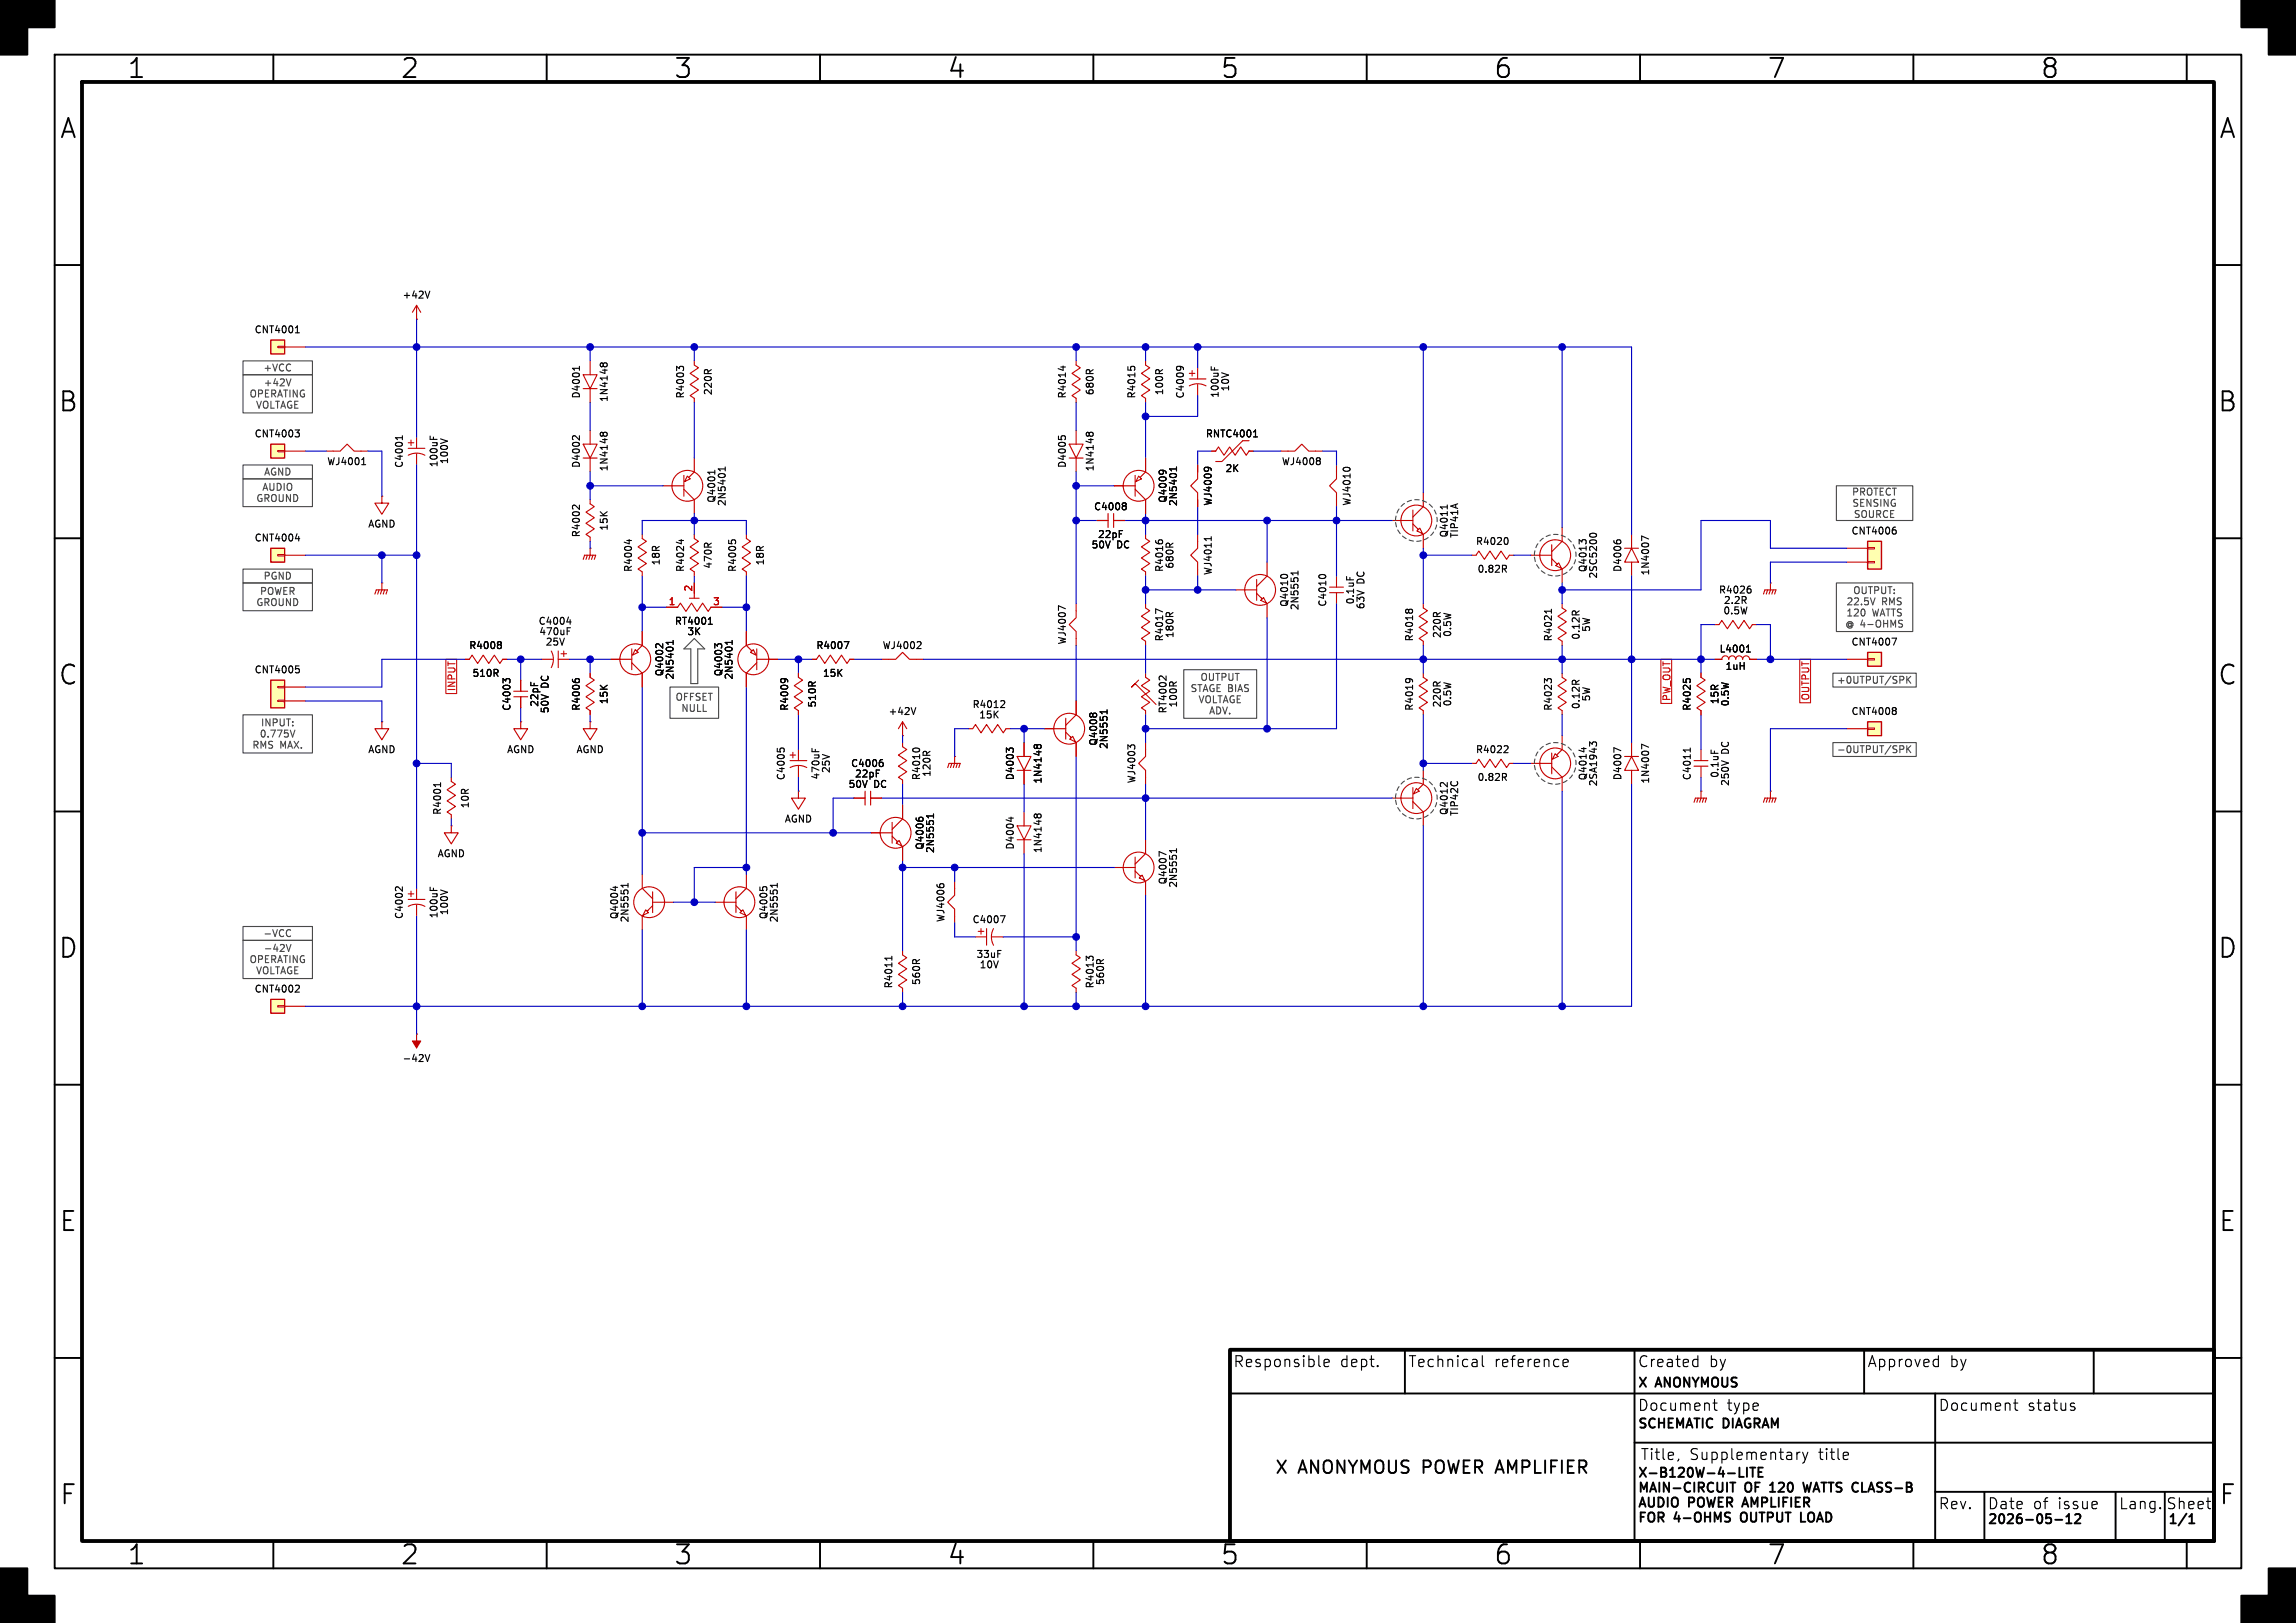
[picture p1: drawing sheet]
<svg xmlns="http://www.w3.org/2000/svg" width="420mm" height="297mm" viewBox="0 0 420 297" stroke-linecap="round" stroke-linejoin="round" font-family="sans-serif">
<defs><g id="words">
<g font-size="4.9">
<text x="23.2" y="14.8">1</text>
<text x="73.2" y="14.8">2</text>
<text x="123.2" y="14.8">3</text>
<text x="173.2" y="14.8">4</text>
<text x="223.2" y="14.8">5</text>
<text x="273.2" y="14.8">6</text>
<text x="323.2" y="14.8">7</text>
<text x="373.2" y="14.8">8</text>
<text x="10.8" y="25.8">A</text>
<text x="405.8" y="25.8">A</text>
<text x="10.6" y="75.8">B</text>
<text x="405.6" y="75.8">B</text>
<text x="10.6" y="125.8">C</text>
<text x="405.6" y="125.8">C</text>
<text x="10.6" y="175.8">D</text>
<text x="405.6" y="175.8">D</text>
<text x="10.7" y="225.8">E</text>
<text x="405.7" y="225.8">E</text>
<text x="10.8" y="275.8">F</text>
<text x="405.8" y="275.8">F</text>
<text x="23.2" y="286.8">1</text>
<text x="73.2" y="286.8">2</text>
<text x="123.2" y="286.8">3</text>
<text x="173.2" y="286.8">4</text>
<text x="223.2" y="286.8">5</text>
<text x="273.2" y="286.8">6</text>
<text x="323.2" y="286.8">7</text>
<text x="373.2" y="286.8">8</text>
</g>
<g font-size="3.2">
<text x="233.1" y="270.2">X</text>
<text x="237.6" y="270.2">ANONYMOUS POWER AMPLIFIER</text>
</g>
<g font-size="2.8">
<text x="225.5" y="250.6">Responsible</text>
<text x="245.1" y="250.6">dept.</text>
<text x="257.5" y="250.6">Technical</text>
<text x="273.3" y="250.6">reference</text>
<text x="299.5" y="250.6">Created</text>
<text x="312.7" y="250.6">by</text>
<text x="341.5" y="250.6">Approved</text>
<text x="356.7" y="250.6">by</text>
<text x="299.5" y="258.6">Document</text>
<text x="315.9" y="258.6">type</text>
<text x="354.5" y="258.6">Document</text>
<text x="370.9" y="258.6">status</text>
<text x="300" y="267.6">Title,</text>
<text x="309.1" y="267.6">Supplementary</text>
<text x="332.8" y="267.6">title</text>
<text x="354.5" y="276.6">Rev.</text>
<text x="363.5" y="276.6">Date</text>
<text x="371.9" y="276.6">of</text>
<text x="376.6" y="276.6">issue</text>
<text x="387.5" y="276.6">Lang.</text>
<text x="396.1" y="276.6">Sheet</text>
</g>
<g font-size="2.4">
<text x="299.5" y="254">X</text>
<text x="303.1" y="254">ANONYMOUS</text>
<text x="299.5" y="262.3">SCHEMATIC</text>
<text x="315.3" y="262.3">DIAGRAM</text>
<text x="343.9" y="271.3">OF</text>
<text x="349.2" y="271.3">120</text>
<text x="363.5" y="279.8">2026-05-12</text>
<text x="396.5" y="279.8">1/1</text>
</g>
<g font-size="1.8">
<text x="73.5" y="54.9">+42V</text>
<text x="46.4" y="61.3">CNT4001</text>
<text x="225.1" y="71.8" transform="rotate(-90 225.1 71.8)">10V</text>
<text x="106.3" y="73.1" transform="rotate(-90 106.3 73.1)">D4001</text>
<text x="111.4" y="73.7" transform="rotate(-90 111.4 73.7)">1N4148</text>
<text x="125.4" y="73.1" transform="rotate(-90 125.4 73.1)">R4003</text>
<text x="130.5" y="72.5" transform="rotate(-90 130.5 72.5)">220R</text>
<text x="195.2" y="73.1" transform="rotate(-90 195.2 73.1)">R4014</text>
<text x="200.3" y="72.5" transform="rotate(-90 200.3 72.5)">680R</text>
<text x="207.9" y="73.1" transform="rotate(-90 207.9 73.1)">R4015</text>
<text x="213" y="72.5" transform="rotate(-90 213 72.5)">100R</text>
<text x="216.8" y="73.1" transform="rotate(-90 216.8 73.1)">C4009</text>
<text x="223.2" y="73" transform="rotate(-90 223.2 73)">100uF</text>
<text x="46.4" y="80.3">CNT4003</text>
<text x="220.4" y="80.3">RNTC4001</text>
<text x="59.7" y="85.4">WJ4001</text>
<text x="74" y="85.8" transform="rotate(-90 74 85.8)">C4001</text>
<text x="80.3" y="85.7" transform="rotate(-90 80.3 85.7)">100uF</text>
<text x="82.2" y="85.1" transform="rotate(-90 82.2 85.1)">100V</text>
<text x="106.3" y="85.8" transform="rotate(-90 106.3 85.8)">D4002</text>
<text x="111.4" y="86.4" transform="rotate(-90 111.4 86.4)">1N4148</text>
<text x="195.2" y="85.8" transform="rotate(-90 195.2 85.8)">D4005</text>
<text x="200.3" y="86.4" transform="rotate(-90 200.3 86.4)">1N4148</text>
<text x="224" y="86.7">2K</text>
<text x="234.3" y="85.4">WJ4008</text>
<text x="131.1" y="92.2" transform="rotate(-90 131.1 92.2)">Q4001</text>
<text x="133" y="92.8" transform="rotate(-90 133 92.8)">2N5401</text>
<text x="200" y="93.6">C4008</text>
<text x="213.7" y="92.2" transform="rotate(-90 213.7 92.2)">Q4009</text>
<text x="215.6" y="92.8" transform="rotate(-90 215.6 92.8)">2N5401</text>
<text x="221.9" y="92.7" transform="rotate(-90 221.9 92.7)">WJ4009</text>
<text x="247.3" y="92.7" transform="rotate(-90 247.3 92.7)">WJ4010</text>
<text x="46.4" y="99.4">CNT4004</text>
<text x="67.2" y="96.8">AGND</text>
<text x="106.3" y="98.5" transform="rotate(-90 106.3 98.5)">R4002</text>
<text x="111.4" y="97.3" transform="rotate(-90 111.4 97.3)">15K</text>
<text x="199.5" y="100.6">50V</text>
<text x="200.7" y="98.7">22pF</text>
<text x="204.3" y="100.6">DC</text>
<text x="265.1" y="98.5" transform="rotate(-90 265.1 98.5)">Q4011</text>
<text x="267" y="98.6" transform="rotate(-90 267 98.6)">TIP41A</text>
<text x="269.8" y="100">R4020</text>
<text x="338.5" y="98.1">CNT4006</text>
<text x="115.9" y="104.8" transform="rotate(-90 115.9 104.8)">R4004</text>
<text x="121" y="103.6" transform="rotate(-90 121 103.6)">18R</text>
<text x="125.4" y="104.8" transform="rotate(-90 125.4 104.8)">R4024</text>
<text x="130.5" y="104.2" transform="rotate(-90 130.5 104.2)">470R</text>
<text x="134.9" y="104.8" transform="rotate(-90 134.9 104.8)">R4005</text>
<text x="140" y="103.6" transform="rotate(-90 140 103.6)">18R</text>
<text x="213" y="104.8" transform="rotate(-90 213 104.8)">R4016</text>
<text x="214.9" y="104.2" transform="rotate(-90 214.9 104.2)">680R</text>
<text x="221.9" y="105.4" transform="rotate(-90 221.9 105.4)">WJ4011</text>
<text x="249.9" y="106.8" transform="rotate(-90 249.9 106.8)">DC</text>
<text x="270.1" y="105.1">0.82R</text>
<text x="290.5" y="104.9" transform="rotate(-90 290.5 104.9)">Q4013</text>
<text x="292.4" y="106" transform="rotate(-90 292.4 106)">2SC5200</text>
<text x="296.8" y="104.8" transform="rotate(-90 296.8 104.8)">D4006</text>
<text x="301.9" y="105.5" transform="rotate(-90 301.9 105.5)">1N4007</text>
<text x="235.9" y="111.2" transform="rotate(-90 235.9 111.2)">Q4010</text>
<text x="237.8" y="111.8" transform="rotate(-90 237.8 111.8)">2N5551</text>
<text x="242.9" y="111.2" transform="rotate(-90 242.9 111.2)">C4010</text>
<text x="248" y="110.8" transform="rotate(-90 248 110.8)">0.1uF</text>
<text x="249.9" y="111.6" transform="rotate(-90 249.9 111.6)">63V</text>
<text x="314.3" y="108.9">R4026</text>
<text x="315.1" y="112.7">0.5W</text>
<text x="315.2" y="110.8">2.2R</text>
<text x="85.7" y="119">R4008</text>
<text x="98.4" y="114.6">C4004</text>
<text x="98.5" y="116.5">470uF</text>
<text x="99.7" y="118.4">25V</text>
<text x="123.3" y="114.6">RT4001</text>
<text x="125.6" y="116.5">3K</text>
<text x="149.2" y="119">R4007</text>
<text x="161.3" y="119">WJ4002</text>
<text x="195.2" y="118.1" transform="rotate(-90 195.2 118.1)">WJ4007</text>
<text x="213" y="117.5" transform="rotate(-90 213 117.5)">R4017</text>
<text x="214.9" y="116.9" transform="rotate(-90 214.9 116.9)">180R</text>
<text x="258.7" y="117.5" transform="rotate(-90 258.7 117.5)">R4018</text>
<text x="263.8" y="116.9" transform="rotate(-90 263.8 116.9)">220R</text>
<text x="265.7" y="116.7" transform="rotate(-90 265.7 116.7)">0.5W</text>
<text x="284.1" y="117.5" transform="rotate(-90 284.1 117.5)">R4021</text>
<text x="289.2" y="117.2" transform="rotate(-90 289.2 117.2)">0.12R</text>
<text x="291.1" y="115.8" transform="rotate(-90 291.1 115.8)">5W</text>
<text x="314.4" y="119.7">L4001</text>
<text x="338.5" y="118.4">CNT4007</text>
<text x="46.4" y="123.5">CNT4005</text>
<text x="86.3" y="124.1">510R</text>
<text x="100.6" y="125.9" transform="rotate(-90 100.6 125.9)">DC</text>
<text x="121.6" y="123.9" transform="rotate(-90 121.6 123.9)">Q4002</text>
<text x="123.5" y="124.5" transform="rotate(-90 123.5 124.5)">2N5401</text>
<text x="132.4" y="123.9" transform="rotate(-90 132.4 123.9)">Q4003</text>
<text x="134.3" y="124.5" transform="rotate(-90 134.3 124.5)">2N5401</text>
<text x="150.4" y="124.1">15K</text>
<text x="315.5" y="122.9">1uH</text>
<text x="93.6" y="130.2" transform="rotate(-90 93.6 130.2)">C4003</text>
<text x="98.7" y="129.5" transform="rotate(-90 98.7 129.5)">22pF</text>
<text x="100.6" y="130.7" transform="rotate(-90 100.6 130.7)">50V</text>
<text x="106.3" y="130.2" transform="rotate(-90 106.3 130.2)">R4006</text>
<text x="111.4" y="129" transform="rotate(-90 111.4 129)">15K</text>
<text x="144.4" y="130.2" transform="rotate(-90 144.4 130.2)">R4009</text>
<text x="149.5" y="129.6" transform="rotate(-90 149.5 129.6)">510R</text>
<text x="162.4" y="131.1">+42V</text>
<text x="177.7" y="129.8">R4012</text>
<text x="179" y="131.7">15K</text>
<text x="213.7" y="130.7" transform="rotate(-90 213.7 130.7)">RT4002</text>
<text x="215.6" y="129.6" transform="rotate(-90 215.6 129.6)">100R</text>
<text x="258.7" y="130.2" transform="rotate(-90 258.7 130.2)">R4019</text>
<text x="263.8" y="129.6" transform="rotate(-90 263.8 129.6)">220R</text>
<text x="265.7" y="129.4" transform="rotate(-90 265.7 129.4)">0.5W</text>
<text x="284.1" y="130.2" transform="rotate(-90 284.1 130.2)">R4023</text>
<text x="289.2" y="129.9" transform="rotate(-90 289.2 129.9)">0.12R</text>
<text x="291.1" y="128.5" transform="rotate(-90 291.1 128.5)">5W</text>
<text x="309.5" y="130.2" transform="rotate(-90 309.5 130.2)">R4025</text>
<text x="314.6" y="129" transform="rotate(-90 314.6 129)">15R</text>
<text x="316.5" y="129.4" transform="rotate(-90 316.5 129.4)">0.5W</text>
<text x="338.5" y="131.1">CNT4008</text>
<text x="201" y="136.6" transform="rotate(-90 201 136.6)">Q4008</text>
<text x="202.9" y="137.2" transform="rotate(-90 202.9 137.2)">2N5551</text>
<text x="316.5" y="137.9" transform="rotate(-90 316.5 137.9)">DC</text>
<text x="67.2" y="138.1">AGND</text>
<text x="92.6" y="138.1">AGND</text>
<text x="105.3" y="138.1">AGND</text>
<text x="143.8" y="142.9" transform="rotate(-90 143.8 142.9)">C4005</text>
<text x="150.2" y="142.8" transform="rotate(-90 150.2 142.8)">470uF</text>
<text x="152.1" y="141.6" transform="rotate(-90 152.1 141.6)">25V</text>
<text x="155.5" y="140.6">C4006</text>
<text x="156.2" y="142.5">22pF</text>
<text x="168.6" y="142.9" transform="rotate(-90 168.6 142.9)">R4010</text>
<text x="170.5" y="142.3" transform="rotate(-90 170.5 142.3)">120R</text>
<text x="185.7" y="142.9" transform="rotate(-90 185.7 142.9)">D4003</text>
<text x="190.8" y="143.6" transform="rotate(-90 190.8 143.6)">1N4148</text>
<text x="207.9" y="143.5" transform="rotate(-90 207.9 143.5)">WJ4003</text>
<text x="269.8" y="138.1">R4022</text>
<text x="270.1" y="143.2">0.82R</text>
<text x="290.5" y="143" transform="rotate(-90 290.5 143)">Q4014</text>
<text x="296.8" y="142.9" transform="rotate(-90 296.8 142.9)">D4007</text>
<text x="301.9" y="143.6" transform="rotate(-90 301.9 143.6)">1N4007</text>
<text x="309.5" y="142.9" transform="rotate(-90 309.5 142.9)">C4011</text>
<text x="314.6" y="142.5" transform="rotate(-90 314.6 142.5)">0.1uF</text>
<text x="316.5" y="144" transform="rotate(-90 316.5 144)">250V</text>
<text x="80.9" y="149.3" transform="rotate(-90 80.9 149.3)">R4001</text>
<text x="86" y="148.1" transform="rotate(-90 86 148.1)">10R</text>
<text x="155.1" y="144.4">50V</text>
<text x="159.9" y="144.4">DC</text>
<text x="265.1" y="149.3" transform="rotate(-90 265.1 149.3)">Q4012</text>
<text x="267" y="149.5" transform="rotate(-90 267 149.5)">TIP42C</text>
<text x="292.4" y="144.1" transform="rotate(-90 292.4 144.1)">2SA1943</text>
<text x="143.4" y="150.8">AGND</text>
<text x="169.2" y="155.7" transform="rotate(-90 169.2 155.7)">Q4006</text>
<text x="185.7" y="155.6" transform="rotate(-90 185.7 155.6)">D4004</text>
<text x="79.9" y="157.1">AGND</text>
<text x="171.1" y="156.3" transform="rotate(-90 171.1 156.3)">2N5551</text>
<text x="190.8" y="156.3" transform="rotate(-90 190.8 156.3)">1N4148</text>
<text x="82.2" y="167.6" transform="rotate(-90 82.2 167.6)">100V</text>
<text x="213.7" y="162" transform="rotate(-90 213.7 162)">Q4007</text>
<text x="215.6" y="162.6" transform="rotate(-90 215.6 162.6)">2N5551</text>
<text x="74" y="168.3" transform="rotate(-90 74 168.3)">C4002</text>
<text x="80.3" y="168.2" transform="rotate(-90 80.3 168.2)">100uF</text>
<text x="113.3" y="168.4" transform="rotate(-90 113.3 168.4)">Q4004</text>
<text x="115.2" y="169" transform="rotate(-90 115.2 169)">2N5551</text>
<text x="140.6" y="168.4" transform="rotate(-90 140.6 168.4)">Q4005</text>
<text x="142.5" y="169" transform="rotate(-90 142.5 169)">2N5551</text>
<text x="173" y="168.9" transform="rotate(-90 173 168.9)">WJ4006</text>
<text x="177.7" y="169.2">C4007</text>
<text x="178.5" y="175.6">33uF</text>
<text x="179" y="177.5">10V</text>
<text x="46.4" y="181.9">CNT4002</text>
<text x="163.5" y="181" transform="rotate(-90 163.5 181)">R4011</text>
<text x="168.6" y="180.4" transform="rotate(-90 168.6 180.4)">560R</text>
<text x="200.3" y="181" transform="rotate(-90 200.3 181)">R4013</text>
<text x="202.2" y="180.4" transform="rotate(-90 202.2 180.4)">560R</text>
<text x="73.5" y="194.6">-42V</text>
</g>
<g font-size="1.8" fill="#484848">
<text x="48" y="68.2">+VCC</text>
<text x="48.1" y="71">+42V</text>
<text x="45.5" y="73">OPERATING</text>
<text x="46.7" y="75.1">VOLTAGE</text>
<text x="48.1" y="87.3">AGND</text>
<text x="46.7" y="92.1">GROUND</text>
<text x="47.8" y="90.1">AUDIO</text>
<text x="338.6" y="91">PROTECT</text>
<text x="338.7" y="93">SENSING</text>
<text x="338.9" y="95.1">SOURCE</text>
<text x="48.1" y="106.3">PGND</text>
<text x="46.7" y="111.2">GROUND</text>
<text x="47.4" y="109.1">POWER</text>
<text x="337.6" y="113.1">120</text>
<text x="337.6" y="111">22.5V</text>
<text x="338.8" y="109">OUTPUT:</text>
<text x="342.5" y="113.1">WATTS</text>
<text x="344.3" y="111">RMS</text>
<text x="337.4" y="115.1">@ 4-OHMS</text>
<text x="219.4" y="124.9">OUTPUT</text>
<text x="335.9" y="125.4">+0UTPUT/SPK</text>
<text x="123.4" y="128.5">OFFSET</text>
<text x="124.5" y="130.5">NULL</text>
<text x="217.6" y="126.9">STAGE BIAS</text>
<text x="219.1" y="129">VOLTAGE</text>
<text x="221" y="131">ADV.</text>
<text x="46" y="137.3">RMS</text>
<text x="47.4" y="135.2">0.775V</text>
<text x="47.6" y="133.2">INPUT:</text>
<text x="51.2" y="137.3">MAX.</text>
<text x="335.9" y="138.1">-0UTPUT/SPK</text>
<text x="48" y="171.8">-VCC</text>
<text x="45.5" y="176.5">OPERATING</text>
<text x="46.7" y="178.6">VOLTAGE</text>
<text x="48.1" y="174.5">-42V</text>
</g>
<g font-size="1.8" fill="#c20000">
<text x="122.2" y="110.8">1</text>
<text x="126.7" y="108.4" transform="rotate(-90 126.7 108.4)">2</text>
<text x="130.3" y="110.8">3</text>
</g>
<g font-size="1.8" fill="#f00">
<text x="83.6" y="126.7" transform="rotate(-90 83.6 126.7)">INPUT</text>
<text x="305.8" y="128.5" transform="rotate(-90 305.8 128.5)">PW_OUT</text>
<text x="331.2" y="128.4" transform="rotate(-90 331.2 128.4)">OUTPUT</text>
</g>
</g></defs>
<g fill="none" stroke="#000" stroke-width=".35">
<path d="M10 10h400v277h-400zM50 10v5M100 10v5M150 10v5M200 10v5M250 10v5M300 10v5M350 10v5M400 10v5M10 48.5h5M405 48.5h5M10 98.5h5"/>
<path d="M405 98.5h5M10 148.5h5M405 148.5h5M10 198.5h5M405 198.5h5M10 248.5h5M225 255h180M257 247v8M299 247v35M300.4 259.6l-.3 .1M300.8 259.6h.2M302.2 259.6l-.4 .2"/>
<path d="M302.4 259.6l.3 .1M303.4 259.6v1.7M304.4 259.6v1.7M305.2 259.6v1.7M310.4 259.6v1.7M311.5 259.6v1.7M312.8 259.6l-.5 .2M312.9 259.6l.3 .1M315.3 259.6v1.7M317 259.6v1.7M320.9 259.6v1.7M341 247v8"/>
<path d="M354 255v27M383 247v8M405 248.5h5M299 264h106M299.9 275.7l.5-1.7 .6 1.7M300 268.6l1.1 1.7M300 275.3h.9M300.1 273v-1.7l.6 1.2 .6-1.2v1.7M300.1 277.6h.6M300.9 276.8h-.8v1.7M301.1 268.6l-1.1 1.7M301.6 274v1.4l.3 .3h.5l.2-.3v-1.4"/>
<path d="M301.7 269.6h1.3M301.7 276.9a.56 .56 0 0 1 .6-.1 .56 .56 0 0 1 .3 .5v.6a.57 .57 0 0 1-.5 .6 .57 .57 0 0 1-.6-.6v-.6zM301.8 273l.6-1.7 .6 1.7M302 272.5h.8M303.4 274a.86 .86 0 0 1 .9 .9 .86 .86 0 0 1-.9 .8zM303.4 277.7l.8-.1 .1-.3v-.4l-.3-.1h-.6v1.7M303.5 271.3v1.7M303.8 277.7l.5 .8M303.8 268.6v1.7h.7l.3-.4a.44 .44 0 0 0-.4-.5M303.8 269.4h.6M304.7 268.9v.3l-.3 .2M305.1 274v1.7"/>
<path d="M305.3 271.3v1.7l-1-1.7v1.7M305.5 270.3h.9M305.6 269l-.1 .1M305.9 274.3a.57 .57 0 0 1 .6-.3 .57 .57 0 0 1 .4 .6v.6a.57 .57 0 0 1-.5 .6 .57 .57 0 0 1-.6-.6zM306 268.6v1.7M306.1 272.4h1.3M306.7 276.7l-.4 1.2h1M306.8 261.3v-1.7l.5 1.2 .6-1.2v1.7M307.1 268.7l.2-.1h.4l.3 .1 .1 .4-.1 .2-1 1h1.1M307.1 277.3v1.2M308 277.8h1.3M308.5 261.3l.5-1.7 .6 1.7"/>
<path d="M308.8 268.9l-.1 .7 .2 .5 .2 .2 .3-.1 .2-.3v-1M308.9 274.9l.9-.1 .1-.2-.1-.4-.2-.2h-.7v1.7M309.2 271.5a.68 .68 0 0 0-.9 0 .68 .68 0 0 0-.2 .8 .64 .64 0 0 0 .4 .6 .64 .64 0 0 0 .7-.1M309.9 271.3v1.7M310.1 277a.57 .57 0 0 1 .6-.2 .57 .57 0 0 1 .4 .5v.6a.57 .57 0 0 1-.5 .6 .57 .57 0 0 1-.6-.6zM310.2 268.6l.4 1.7 .4-1.2 .3 1.2 .4-1.7M310.6 274.3a.57 .57 0 0 1 .7-.3 .57 .57 0 0 1 .4 .6v.6a.57 .57 0 0 1-.6 .6 .57 .57 0 0 1-.5-.6zM310.7 272.2l.8-.1 .2-.2-.1-.4-.2-.2h-.7v1.7M311.1 272.2l.6 .8M311.9 277.6h.9M311.9 276.8v1.7M312.3 274l.4 1.7 .3-1.2 .3 1.2 .4-1.7"/>
<path d="M312.3 269.6h1.3M312.8 276.8v1.7M313.4 271.5a.68 .68 0 0 0-.8 0 .68 .68 0 0 0-.3 .8 .64 .64 0 0 0 .4 .6 .64 .64 0 0 0 .7-.1M313.6 278.5v-1.7l.6 1.2 .6-1.2v1.7M314.1 271.3v1.4l.4 .3 .4-.1 .2-.2v-1.4M314.4 274.8h.5M314.8 268.5l-.4 1.2h1M315.2 269.1v1.2M315.2 274h-.8v1.7h.8M315.9 274.9l.8-.1 .2-.2-.1-.4-.2-.2h-.7v1.7M315.9 271.3v1.7M316.1 269.6h1.3"/>
<path d="M316.3 274.9l.6 .8M316.5 271.3h.9M316.5 276.9l-.7-.1-.2 .1v.5l.7 .3 .2 .5-.3 .3-.7-.1M317 271.3v1.7M317.5 261.3l.6-1.7 .6 1.7M318.2 268.6v1.7h.8M318.7 276.9a.56 .56 0 0 1 .6-.1 .56 .56 0 0 1 .3 .5v.6a.57 .57 0 0 1-.6 .6 .57 .57 0 0 1-.6-.6v-.6zM318.7 275.7l.5-1.7 .6 1.7M318.8 275.3h.8M319.3 271.5a.57 .57 0 0 1 .7-.2 .57 .57 0 0 1 .4 .6v.5a.57 .57 0 0 1-.6 .6 .57 .57 0 0 1-.6-.6zM319.6 268.6v1.7M320.3 276.8v1.4l.3 .3 .5-.1 .2-.2v-1.4"/>
<path d="M320.4 275.7v-1.7l.5 1.3 .6-1.3v1.7M320.6 268.6v1.7M321.1 272.1h.6M321.7 268.6v1.7h.8M321.7 269.4h.5M321.8 276.8h1M321.9 271.3h-.8v1.7M322.3 274.9l.8-.1 .2-.2-.1-.4-.2-.2h-.7v1.7M322.3 276.8v1.7M322.4 261.3l.6-1.7 .5 1.7M323.4 277.7l.8-.1 .1-.3-.1-.4-.2-.1h-.6v1.7M323.8 273h.9"/>
<path d="M323.8 271.8l.4-.5v1.7M324 274v1.7h.8M324.1 261.3v-1.7l.6 1.2 .5-1.2v1.7M325.1 276.8v1.4l.3 .3 .5-.1 .1-.2v-1.4M325.4 271.5l.2-.2h.4l.3 .2 .1 .3-.1 .2-1 1h1.1M325.4 274v1.7M326.2 274.8h.6M326.6 276.8h1M327 274h-.8v1.7M327.1 276.8v1.7M327.2 271.5l.4-.2a1.06 1.06 0 0 1 0 1.7l-.4-.1-.1-.2-.1-.8zM327.6 274v1.7"/>
<path d="M328.5 274.8h.5M329.3 274h-.8v1.7h.8M329.4 276.8v1.7h.8M329.8 271.3l.4 1.7 .4-1.2 .3 1.2 .4-1.7M330 274.9l.8-.1 .2-.2-.1-.4-.3-.2h-.6v1.7M330.4 274.9l.6 .8M330.8 277a.57 .57 0 0 1 .7-.2 .57 .57 0 0 1 .4 .5v.6a.57 .57 0 0 1-.6 .6 .57 .57 0 0 1-.6-.6zM331.7 273l.6-1.7 .5 1.7M331.9 272.5h.8M332.3 278.5l.6-1.7 .6 1.7M332.5 278h.8M333.2 271.3h.9"/>
<path d="M333.6 271.3v1.7M334 276.8a.86 .86 0 0 1 1 .8 .86 .86 0 0 1-1 .9zM334.4 271.3h1M334.9 271.3v1.7M336.9 271.4l-.7-.1-.2 .2v.4l.7 .4 .2 .4-.3 .3-.7-.1M339.9 271.5a.68 .68 0 0 0-.9 0 .68 .68 0 0 0-.2 .8 .64 .64 0 0 0 .3 .6 .64 .64 0 0 0 .8-.1M340.6 271.3v1.7h.8M341.7 273l.6-1.7 .6 1.7M341.9 272.5h.8M343.7 272.1l.5 .2 .1 .4-.3 .3-.6-.1M345.3 272.1l.5 .2 .1 .4-.3 .3-.6-.1M346.7 272.4h1.3"/>
<path d="M348.8 271.3v1.7h.6l.3-.3a.44 .44 0 0 0-.4-.6M354 273h51M363 273v9M374.3 277.1l-.1 .8M375.9 278.1h1.3M378 278.8h.9M378.5 277.1v1.7M380.6 277.6l-.1 .2-1 1h1.1M387 273v9M396 273v9M397.5 277.1v1.7M400 277l-1.5 2.2"/>
<path d="M400.4 278.8h1M400.9 277.1v1.7M50 282v5M100 282v5M150 282v5M200 282v5M250 282v5M300 282v5M350 282v5M400 282v5"/>
</g>
<path d="M15 15h390v267h-390zM225 247h180v35h-180z" fill="none" stroke="#000" stroke-width=".7"/>
<path d="M0 0h10v5h-5v5h-5zM410 0h10v10h-5v-5h-5zM0 287h5v5h5v5h-10zM415 287h5v10h-10v-5h5z" fill="#000" stroke="#000" stroke-width=".35"/>
<g fill="none" stroke="#000" stroke-width=".2">
<path d="M161.1 139.5h.2l.3 .2-.1 .5-.4 .1M161.2 139h.2M166.9 137.2a.79 .79 0 0 1 1.3 0M167.5 129.5l-.4 1.3M169.1 137.5l.3 .1M170.1 137.5l-.6 .4M185.4 137.5v-.4l-.3-.2h-.4l-.1 .4-.5-.4v.8M189.7 136.7v.2M189.7 136.5l-.2-.2h-.2l-.1 .2v.4M189.7 136.5l.3-.2h.3l.1 .2v.4M189.7 136.5v.2M189.7 136.7l.1 .2"/>
<path d="M167.6 149.7v.2M168.1 150v-.2l.2-.2h.4l.2 .4M170.8 149v.7M170.8 149.3h-1.3l.3 .4M184.5 149.7h.9M184.9 149.5v.8M189.7 149.2l-.2-.2h-.2l-.1 .2v.4M189.7 149.2v.2M189.7 149.2l.3-.2h.3l.1 .2v.4M189.7 149.4v.2M189.7 149.4l.1 .2M264.7 143.2v.8l-.9-.8-.3 .1v.5"/>
<path d="M171.4 161.8v.3M171.9 162l.2-.3h.3l.3 .3M242.2 249.4l.9-.2v-.4h-.6l-.3 .2 .1 1 .2 .1 .6-.1M252 249.9l.1 .1-.1 .1M271.1 248.1v1.7l.3 .3M285.9 249.8l.3 .3 .6-.1M285.9 249l.3-.2h.4l.3 .2v.2l-1 .2M310 248.8h.6M310.6 250l-.6 .1M310.6 248.1v2M313.3 256.8h.8M313.6 256.1v1.7l.1 .2 .4 .1"/>
<path d="M354 248.8h.6M354.6 250l-.6 .1M354.6 248.1v2M368.3 256.8h.8M368.6 256.1v1.7l.1 .2 .4 .1M379 256.8h.5M379 257.4l.5 .1 .1 .3-.3 .3h-.4M307.1 267l-.2 .4M329.3 265.8h-.4l-.2 .3M329.7 265.8l.5 1.3M330.2 267.1l-.2 .5-.3 .2M330.7 265.8l-.5 1.3"/>
<path d="M337.8 265.8h.2l.1 .4-.9 .2M338 267l-.2 .1M395.1 275.9l.1 .1-.1 .1M403.6 274.8h.8M404.2 276.1h.2"/>
</g>
<g fill="none" stroke="#c20000" stroke-width=".2">
<path d="M69.8 132.1v1.3h1.3l-1.3 2-1.2-2h1.2M69.8 132.1h.1M165.1 135.9v.8l.8 .5-1.6 1 1.6 1-1.6 1 1.6 1-1.6 1 .8 .5v.8M165.1 134.6h.1M165.1 132.1v2.5M165.1 132.1l-.8 1.3M165.1 132.1l.8 1.3M174.1 139.7l-.2 .8M174.6 138.4v1.3l-.2 .8M174.6 138.4h.1M175.1 139.7l-.2 .8M186.1 138.4h2.5l-1.3 2.6z"/>
<path d="M187.3 135.9v2.5M156.2 146.1h2M158.2 144.8v2.5M159.3 146.1h2M159.3 144.8v2.5M159.4 152.4h3.8M163.2 153l1 1.1-.1-.2M163.2 150.5v3.8M164 154.3l.5-.5 .5 1zM165 154.8l.1 .1v2.6M165.1 147.3v2.6l-1.9 1.9M173.4 140.5l.2-.8h2l-.2 .8"/>
<path d="M186.1 151.1h2.5l-1.3 2.6zM186.1 141h2.5M186.1 153.7h2.5M187.3 141v2.5M187.3 148.6v2.5M187.3 153.7v2.5M254.6 146.1h3.8M258.4 144.1v3.9M258.4 146.7l1.9 1.9v2.5M259.1 144.3l.5 .5-1 .5zM260.3 141v2.5l-1 1M174.6 161.3v2.5l-1.2 1.3 1.2 1.3v2.5"/>
<circle cx="163.8" cy="152.4" r="2.82"/>
<circle cx="259.1" cy="146" r="2.82"/>
</g>
<path d="M49.5 100.3h2.6v2.6h-2.6z" fill="#ffffb0"/>
<path d="M49.5 100.3h2.6v2.6h-2.6z" fill="none" stroke="#c20000" stroke-width=".25"/>
<path d="M50.8 101.5h1.3v.2h-1.3z" fill="none" stroke="#c20000" stroke-width=".18"/>
<path d="M52.1 101.6h3.8M269.2 139.7h.8l.5-.8 1 1.6 1-1.6 1.1 1.6 1-1.6 1 1.6 .5-.8h.8" fill="none" stroke="#c20000" stroke-width=".2"/>
<path d="M54 98.6h.8M54.6 98.2v.8M275.3 136.5h.4l.2 .3-.8 .9h.8M275.1 142.2l.5 .6M275.3 141.5l.3 .3-.1 .3-.2 .1" fill="none" stroke="#000" stroke-width=".2"/>
<path d="M49.5 124.5h2.6v5h-2.6z" fill="#ffffb0"/>
<path d="M49.5 124.5h2.6v5h-2.6z" fill="none" stroke="#c20000" stroke-width=".25"/>
<path d="M50.8 125.6h1.3v.3h-1.3zM50.8 128.1h1.3v.3h-1.3z" fill="none" stroke="#c20000" stroke-width=".18"/>
<path d="M52.1 125.7h3.8M52.1 128.3h3.8" fill="none" stroke="#c20000" stroke-width=".2"/>
<path d="M54.1 121.9h.6M54.5 122.3l.3 .3v.3l-.3 .2" fill="none" stroke="#000" stroke-width=".2"/>
<path d="M49.5 62.2h2.6v2.6h-2.6z" fill="#ffffb0"/>
<path d="M49.5 62.2h2.6v2.6h-2.6z" fill="none" stroke="#c20000" stroke-width=".25"/>
<path d="M50.8 63.4h1.3v.2h-1.3z" fill="none" stroke="#c20000" stroke-width=".18"/>
<path d="M52.1 63.5h3.8" fill="none" stroke="#c20000" stroke-width=".2"/>
<path d="M54.2 59.9l.2-.3v1.3M54 60.9h.8" fill="none" stroke="#000" stroke-width=".2"/>
<path d="M49.5 81.3h2.6v2.5h-2.6z" fill="#ffffb0"/>
<path d="M49.5 81.3h2.6v2.5h-2.6z" fill="none" stroke="#c20000" stroke-width=".25"/>
<path d="M50.8 82.4h1.3v.3h-1.3z" fill="none" stroke="#c20000" stroke-width=".18"/>
<path d="M52.1 82.6h3.8M59.7 82.6h2.5l1.3-1.3 1.3 1.3h2.5M69.8 90.8v1.3h1.3l-1.3 2-1.2-2h1.2M69.8 90.8h.1M68.6 108.7l.2-.7h2.1l-.3 .7M69.3 108l-.2 .7M69.8 106.7v1.3l-.2 .7M69.8 106.7h.1M70.4 108l-.3 .7" fill="none" stroke="#c20000" stroke-width=".2"/>
<path d="M54 78.7h.8l-.5 .5M54.5 79.2l.3 .2v.3l-.3 .3M66.2 85h.7M66.4 83.9l.1-.1v1.2" fill="none" stroke="#000" stroke-width=".2"/>
<path d="M49.5 182.9h2.6v2.5h-2.6z" fill="#ffffb0"/>
<path d="M49.5 182.9h2.6v2.5h-2.6z" fill="none" stroke="#c20000" stroke-width=".25"/>
<path d="M50.8 184h1.3v.3h-1.3z" fill="none" stroke="#c20000" stroke-width=".18"/>
<g fill="none" stroke="#c20000" stroke-width=".2">
<path d="M76.2 58.4h.1M76.2 55.9v2.5M76.2 55.9l-.8 1.3M76.2 55.9l.8 1.3M106.7 68.6h2.5l-1.3 2.5zM106.7 71.1h2.5M107.9 66v2.6M107.9 71.1v2.6M107.9 78.7v2.6M127 66v.8l.8 .5-1.6 1 1.6 1-1.6 1.1 1.6 1-1.6 1 .8 .5v.8M196.8 78.7v2.6M217.6 70.6a3.2 3.2 0 0 1 3 0"/>
<path d="M217.6 68.3h1M217.6 69.3h3M218.1 67.8v1M219.1 67.3v2M219.1 70.4v2M74.7 83.3a3.2 3.2 0 0 1 3 0M74.7 81h1M74.7 82h3M75.2 80.5v1M76.2 80v2M76.2 83.1v2M106.7 81.3h2.5l-1.3 2.5z"/>
<path d="M106.7 83.8h2.5M107.9 91.4v.8l.8 .5-1.5 1 1.5 1-1.5 1.1 1.5 1-1.5 1 .7 .5v.8M107.9 83.8v2.6M117.5 97.8v.8l.7 .5-1.5 1 1.5 1-1.5 1 1.5 1-1.5 1 .8 .5v.8M121.3 88.9h3.8M125.1 87v3.8M125.1 89.5l1.9 1.9v2.6M125.7 87.1l.5 .5-1 .5zM127 97.8v.8l.8 .5-1.6 1 1.6 1-1.6 1 1.6 1-1.6 1 .8 .5v.8M127 83.8v2.6l-1 1M136.5 97.8v.8l.8 .5-1.5 1 1.5 1-1.5 1 1.5 1-1.5 1 .7 .5v.8M195.6 81.3h2.5l-1.3 2.5z"/>
<path d="M195.6 83.8h2.5M196.8 83.8v2.6M200.7 95.3h2M202.7 94v2.5M203.7 94v2.5M203.7 95.3h2M203.8 88.9h3.8M207.6 87v3.8M207.6 89.5l1.9 1.9v2.6M208.3 87.1l.5 .5-1 .5zM209.5 97.8v.8l.8 .5-1.5 1 1.5 1-1.5 1 1.5 1-1.5 1 .7 .5v.8M209.5 83.8v2.6l-1 1"/>
<path d="M219.1 85.1v2.5l-1.3 1.3 1.3 1.3v2.5M221.6 82.6h.8l.5-.8 1 1.5 1-1.5 1 1.5 1-1.5 1.1 1.5 .5-.7h.7M227.3 80.6l-3.8 3.9h-1.1M234.3 82.6h2.6l1.2-1.3 1.3 1.3h2.5M244.5 85.1v2.5l-1.3 1.3 1.3 1.3v2.5M283.8 99.7v3.8M285.7 96.5v2.6l-1.9 1.9M100.8 119.1a3.2 3.2 0 0 1 0 3.1M102.1 119.1v3.1M102.6 119.6h1M103.1 119.1v1M106.7 102.4l.2-.8h2.1l-.3 .8"/>
<path d="M107.4 101.6l-.2 .8M107.9 100.3v1.3l-.2 .8M107.9 100.3h.1M108.5 101.6l-.3 .8M115.6 118.7v3.9M116.2 118.9l.5 .5-1 .5zM117.5 115.6v2.5l-1 1M121.9 111.1h2.1l.5-.7 1 1.5 1-1.5 1 1.5 1-1.5 1 1.5 .5-.8h2.1M126.1 109.5h1.8M127 106.7v2.8M136.5 115.6v2.5l1 1M137.3 119.4l.5-.5 .5 1z"/>
<path d="M138.4 118.7v3.9M196.8 110.5v2.5l-1.2 1.3 1.2 1.3v2.5M209.5 110.5v.8l.8 .5-1.5 1 1.5 1-1.5 1 1.5 1-1.5 1 .7 .5v.8M226.1 108h3.8M229.9 108.6l1 1-.1-.1M229.9 106v3.9M230.6 109.9l.5-.6 .5 1.1zM231.6 110.4l.2 .1v2.5M231.8 102.9v2.5l-1.9 1.9M243.2 107.4h2.5M243.2 108.5h2.5M244.5 105.4v2"/>
<path d="M244.5 108.5v2M280 101.6h3.8M283.8 102.2l1.1 1.1-.2-.2M284.6 103.5l.5-.5 .5 1zM285.6 104l.1 .1v2.6M85.1 120.7h.8l.5-.8 1 1.5 1-1.5 1 1.5 1-1.5 1 1.5 .5-.7h.8M94 126.5h2.5M94 127.5h2.5M95.2 132.1v1.3h1.3l-1.3 2-1.2-2h1.2M95.2 132.1h.1M95.2 124.5v2M95.2 127.5v2"/>
<path d="M99.1 120.7h2M102.1 120.7h2M107.9 132.1v1.3h1.3l-1.3 2-1.2-2h1.2M107.9 132.1h.1M107.9 123.2v.8l.8 .5-1.5 1 1.5 1-1.5 1 1.5 1-1.5 1 .7 .5v.8M111.8 120.7h3.8M115.6 121.3l1.9 1.9v2.5M138.4 121.3l-1.9 1.9v2.5M138.4 120.7h3.8M144.5 138.2h1M144.5 139.2h3.1M145 137.7v1"/>
<path d="M146 123.2v.8l.8 .5-1.5 1 1.5 1-1.5 1 1.5 1-1.5 1 .7 .5v.8M146 137.2v2M148.6 120.7h.8l.5-.8 1 1.5 1-1.5 1 1.5 1-1.5 1 1.5 .5-.7h.8M161.3 120.7h2.5l1.3-1.3 1.3 1.3h2.5M177.2 133.4h.7l.5-.8 1.1 1.5 1-1.5 1 1.5 1-1.5 1 1.5 .5-.7h.8M191.1 133.4h3.8M194.9 134l1.1 1-.2-.1M194.9 131.4v3.9M195.7 135.3l.5-.6 .5 1.1zM196.7 135.8l.1 .1v2.5M196.8 128.3v2.5l-1.9 1.9M208.3 124.5l-1.3 1.2 .6-.6 3.9 3.8"/>
<path d="M209.5 135.9v2.5l-1.2 1.3 1.2 1.3v2.5M209.5 123.2v.8l.8 .5-1.5 1 1.5 1-1.5 1 1.5 1-1.5 1 .7 .5v.8M260.3 123.2v.8l.8 .5-1.5 1 1.5 1-1.5 1 1.5 1-1.5 1 .7 .5v.8M280 139.7h3.8M283.8 137.8v3.8M284.5 137.9l.5 .5-1 .5zM285.7 134.6v2.6l-1 1M285.7 123.2v.8l.8 .5-1.5 1 1.5 1-1.5 1 1.5 1-1.5 1 .7 .5v.8M82.5 151.1v1.3h1.3l-1.3 2-1.2-2h1.2M82.5 151.1h.1M82.5 142.2v.8l.8 .5-1.5 1 1.5 1-1.5 1.1 1.5 1-1.5 1 .7 .5v.8M144.5 140.5a3.2 3.2 0 0 1 3.1 0"/>
<path d="M146 144.8v1.3h1.3l-1.3 2-1.2-2h1.2M146 144.8h.1M146 140.2v2M283.8 140.3l1.9 1.9v2.6M74.7 165.9a3.2 3.2 0 0 1 3 0M74.7 163.6h1M74.7 164.6h3M75.2 163.1v1M76.2 162.6v2M76.2 165.6v2M117.5 160v2.6l1.9 1.9M117.6 167.5l-.1 .1v2.6"/>
<path d="M118.1 166.5l.5 .5-1 .5zM119.4 165.7l-1 1.1 .1-.2M119.4 163.2v3.8M119.4 165.1h3.8M130.8 165.1h3.8M134.6 165.7l1 1.1-.1-.2M134.6 163.2v3.8M135.4 167l.5-.5 .5 1zM136.4 167.5l.1 .1v2.6M136.5 160v2.6l-1.9 1.9M52.1 184.2h3.8M76.2 189.2h.1"/>
<path d="M76.2 189.2v2.6"/>
<circle cx="125.7" cy="88.9" r="2.82"/>
<circle cx="208.3" cy="88.9" r="2.82"/>
<circle cx="230.5" cy="107.9" r="2.82"/>
<circle cx="284.5" cy="101.6" r="2.82"/>
<circle cx="116.2" cy="120.6" r="2.82"/>
<circle cx="137.8" cy="120.6" r="2.82"/>
<circle cx="195.6" cy="133.3" r="2.82"/>
<circle cx="284.5" cy="139.7" r="2.82"/>
<circle cx="118.7" cy="165.1" r="2.82"/>
<circle cx="135.3" cy="165.1" r="2.82"/>
</g>
<g fill="none" stroke="#000" stroke-width=".2">
<path d="M78.6 53.3l-.4 1.3M73.6 79.7v.8M78.7 79.8v.6M79.3 80v.4M106 79.7v.8l-.9-.8-.3 .2-.1 .4M106 67v.8M106 67.4h-1.3l.3 .2M110.3 79.3l-.2-.2-.2 .1-.1 .1 .1 .4M110.3 79.3l.3-.2 .3 .1 .2 .1-.1 .4M110.3 66.9v.1M110.3 66.6l-.2-.2-.2 .1-.1 .1 .1 .4M110.3 66.6l.3-.2 .3 .1 .2 .1-.1 .4"/>
<path d="M110.3 66.6v.3M110.3 79.3v.3M110.3 66.9l.1 .1M110.3 79.6v.1M110.3 79.6l.1 .1M125 67.6v-.3l-.2-.3-.4 .1-.1 .4-.5-.5v.8M129 67.7h.4M130.1 67.6l-.6 .5M193.6 79.8v.6M199.2 79.6v.1M199.2 79.3l-.2-.2-.2 .1-.1 .1 .1 .4M199.2 79.3l.3-.2 .3 .1 .2 .1-.1 .4"/>
<path d="M199.2 79.3v.3M199.2 79.6l.1 .1M215.8 67l.2 .3v.2M216.5 67.4l-.1-.1a.86 .86 0 0 0-1.2 0v.2M221.6 67.1v.6M222.2 67.3v.4M229.3 80h.7M229.4 79l.3-.3v1.3M73.6 80.1h-1.3l.3 .2M80.6 80.3l1.3 .4M106 92.4v.8l-.9-.8-.3 .2-.1 .4M114.7 98.9h.8"/>
<path d="M115.1 98.7v.8M124.2 98.9h.8M124.6 98.7v.8M129 99.5h.4M130.1 99.4l-.6 .4M130.8 86.1v.7M130.8 86.4h-1.3l.3 .3M132.7 85.8h-1.3l.3 .4M132.7 85.5v.7M133.3 98.8v.7M133.8 99.3v-.3l.2-.2 .5 .1 .1 .4M194.1 80.3v-.3l.2-.3 .5 .2 .1 .4"/>
<path d="M204.7 97.1h.6M205.5 92h.3l.2 .3-.2 .3M205.5 92.6h.3M205.8 92.6l.2 .2v.2l-.1 .2-.4 .1M211.4 98.9v.3M211.9 99.3v-.3l.2-.2h.4l.2 .5M212.6 86.1l.2 .2v.2M213.3 86.4l-.1-.1a.86 .86 0 0 0-1.2 0v.2M213.5 99.4l.3 .1M214.6 99.4l-.6 .4M215.2 85.5v.7M215.2 85.8h-1.3l.4 .4"/>
<path d="M220.8 85.5l.3 .3M221.4 85.7l-.4-.2h-.5l-.2 .3M241.3 83.8l.2 .2-.2 .3 .2 .2v.3l-.2 .2M245.7 85.7l.5-.2 .7 .2M289.4 99l.2-.2h.3l.2 .2M289.4 99.2l-.5-.4v.7M290.8 98.1v-.1a.68 .68 0 0 1 .6-.4 .68 .68 0 0 1 .6 .4v.1M91.2 117.4h.3l.2 .3-.2 .3M91.2 118h.3M91.5 118l.2 .2v.2l-.1 .2-.4 .1M103.7 113.8h.8M103.7 115.5h.5"/>
<path d="M103.7 114.9h.7M104.3 113.4v.8M121.2 117.8v.8l-.9-.8-.3 .1v.5M123.1 117.6h-1.2l.3 .3M123.1 117.2v.7M129.6 114.2h.7M129.8 113.2l.1-.2v1.2M131.2 118.2l-.4-.4v.8M131.2 118l.3-.2h.3l.2 .2M133.9 117.2v.7M133.9 117.6h-1.2l.3 .3M154.4 117.4h.9l-.6 1.3"/>
<path d="M168.2 117.4l.3 .3-.1 .3-.7 .7h.8M194.9 111.4l-1.3-.5v.8M212.7 112l-1.3-.6v.9M213.5 112.1l.3 .1M214.6 112.1l-.6 .4M234.3 105.4a.79 .79 0 0 1 1.2 0M237.4 104.5v.7M237.4 104.9h-1.2l.3 .3M241.2 105.4a.79 .79 0 0 1 1.3 0M246.3 105.5v.6M90.7 123.2l.4 .6M91 122.6v.4"/>
<path d="M93.3 124.8v-.4l-.3-.2h-.4l-.1 .4-.5-.4v.8M97.1 124.9v.6M104.7 124.3v.3M105.2 124.7v-.3l.2-.2h.5l.1 .5M142.2 136.9v.7M142.7 137.4v-.3l.2-.2 .5 .1 .1 .4M143.4 124.2l.2 .2v.3M144.1 124.6l-.1-.2a.86 .86 0 0 0-1.2 0v.3M148 124.9h.4M148.5 136.9v.7M149.1 137.1v.5M149.2 124.8l-.6 .4"/>
<path d="M183.2 128.2l.5 .1 .1 .3-.8 .9h.8M199.9 130.7l-.3-.2-.3 .2v.3M199.9 130.7l.2-.2h.3l.1 .1 .1 .4M199.9 130.7v.3M202.5 129.9v.7M202.5 130.3h-1.3l.4 .3M206.8 136.7l-.5-.4v.8M206.8 136.6l.2-.3h.3l.3 .3M213.3 123.7v.8l-.7-.7-.3-.1-.3 .2M214.2 124.8l.3 .1M215.2 124.8l-.6 .4M257.7 124.2l.2 .2v.3"/>
<path d="M258.4 124.6l-.1-.2a.86 .86 0 0 0-1.2 0v.3M262.3 124.9h.4M263.5 124.8l-.6 .4M283.8 124.8v-.4l-.3-.2h-.4l-.1 .4-.5-.4v.8M287.6 124.7l.2-.2 .3 .1 .2 .1M288.9 124.5l-.6 .4M289.3 137h.8M289.7 136.8v.8M292 136.4v-.4l-.2-.2h-.4l-.1 .4-.5-.4v.8M80.6 143.2v.8M80.6 143.6h-1.3l.3 .2M73.6 162.3v.8l-.9-.8-.3 .1-.1 .4"/>
<path d="M78.7 162.3v.7M79.3 162.5v.5M80.6 162.9l1.3 .4M112.1 162.4h.9M112.5 162.2v.8M114.9 162h-1.3l.4 .4M114.9 161.7v.7M139 162.3v.6M139.5 162.8v-.3l.2-.2h.5l.1 .5M142.2 161.7v.7M142.2 162h-1.3l.4 .4M54.5 180.3l.3 .2-.1 .3-.7 .8h.8"/>
<path d="M77.8 193l.4 1.3 .4-1.3"/>
</g>
<path d="M75.4 190.5h1.6l-.8 1.3z" fill="#c20000" stroke="#c20000" stroke-width=".2"/>
<path d="M341.6 132.1h2.6v2.5h-2.6z" fill="#ffffb0"/>
<path d="M341.6 132.1h2.6v2.5h-2.6z" fill="none" stroke="#c20000" stroke-width=".25"/>
<path d="M341.6 133.2h1.3v.3h-1.3z" fill="none" stroke="#c20000" stroke-width=".18"/>
<path d="M337.8 133.4h3.8" fill="none" stroke="#c20000" stroke-width=".2"/>
<path d="M346.6 129.5l.3 .2-.3 .3 .3 .3v.2l-.3 .3" fill="none" stroke="#000" stroke-width=".2"/>
<path d="M341.6 119.4h2.6v2.5h-2.6z" fill="#ffffb0"/>
<path d="M341.6 119.4h2.6v2.5h-2.6z" fill="none" stroke="#c20000" stroke-width=".25"/>
<path d="M341.6 120.5h1.3v.3h-1.3z" fill="none" stroke="#c20000" stroke-width=".18"/>
<g fill="none" stroke="#c20000" stroke-width=".2">
<path d="M196.8 66v.8l.8 .5-1.5 1 1.5 1-1.5 1.1 1.5 1-1.5 1 .7 .5v.8M209.5 66v.8l.8 .5-1.5 1 1.5 1-1.5 1.1 1.5 1-1.5 1 .7 .5v.8M260.3 110.5v.8l.8 .5-1.5 1 1.5 1-1.5 1 1.5 1-1.5 1 .7 .5v.8M269.2 101.6h.8l.5-.8 1 1.6 1-1.6 1.1 1.6 1-1.6 1 1.6 .5-.8h.8M285.7 110.5v.8l.8 .5-1.5 1 1.5 1-1.5 1 1.5 1-1.5 1 .7 .5v.8M313.7 114.3h.8l.5-.8 1 1.6 1-1.6 1 1.6 1-1.6 1 1.6 .5-.8h.8M322.6 108.7l.2-.7h2.1l-.3 .7M323.3 108l-.2 .7M323.8 106.7v1.3l-.2 .7M323.8 106.7h.1M324.4 108l-.3 .7M297.2 138.4h2.5"/>
<path d="M298.4 138.4l1.3 2.6h-2.5zM298.4 135.9v2.5M309.9 139.2h2.5M311.1 123.2v.8l.8 .5-1.5 1 1.5 1-1.5 1 1.5 1-1.5 1 .7 .5v.8M311.1 137.2v2M313.7 120.7h1.3a.64 .64 0 0 1 .6-.7 .64 .64 0 0 1 .6 .7 .64 .64 0 0 1 .7-.7 .64 .64 0 0 1 .6 .7 .64 .64 0 0 1 .6-.7 .64 .64 0 0 1 .7 .7 .64 .64 0 0 1 .6-.7 .64 .64 0 0 1 .6 .7h1.3M337.8 120.7h3.8M203.8 158.8h3.8M207.6 159.4l1.1 1-.2-.1M207.6 156.8v3.9M209.5 153.7v2.5l-1.9 1.9M298.4 141v2.5"/>
<path d="M309.9 146.8l.2-.7h2.1l-.3 .7M309.9 140.2h2.5M310.6 146.1l-.2 .7M311.1 144.8v1.3l-.2 .7M311.1 144.8h.1M311.1 140.2v2M311.7 146.1l-.3 .7M322.6 146.8l.2-.7h2.1l-.3 .7M323.3 146.1l-.2 .7M323.8 144.8v1.3l-.2 .7M323.8 144.8h.1M324.4 146.1l-.3 .7"/>
<path d="M178.4 171.5h2.1M178.9 170.4h1.1M179.5 169.9v1M180.5 169.9v3.1M181.5 171.5h2M181.7 169.9a3.2 3.2 0 0 0 0 3.1M196.8 174v.8l.8 .5-1.5 1 1.5 1-1.5 1 1.5 1-1.5 1 .7 .5v.8M208.4 160.7l.5-.6 .5 1.1zM209.4 161.2l.1 .1v2.5"/>
<circle cx="208.3" cy="158.7" r="2.82"/>
</g>
<g fill="none" stroke="#000" stroke-width=".2">
<path d="M194 67.2h.9M194.5 67v.8M198.8 67.7h.4M200 67.6l-.6 .5M206.3 67.1v.6M206.8 67.6v-.3l.2-.3 .5 .1 .1 .5M211.5 67.7h.4M212.7 67.6l-.6 .5M275.6 98.4a.79 .79 0 0 1 0 1.2M257.7 111.7l-.3-.2-.3 .2v.3M257.7 111.7l.2-.2h.2l.2 .1 .1 .4M257.7 111.7v.3"/>
<path d="M262.3 112.2h.4M263.5 112.1l-.6 .4M275.1 104.1l.5 .6M275.3 103.4l.3 .3-.1 .3-.2 .1M283.8 111.5v.7M283.8 111.9h-1.3l.3 .2M287.6 112l.2-.2 .3 .1 .2 .1M288.9 111.8l-.6 .4M319.5 119.3h.7M319.5 118.4l.3-.3v1.2M319.8 107.7h.3l.2 .3v.4l-.5 .1M319.9 107.3h.3"/>
<path d="M346.1 116.8h.8l-.5 1.3M296.5 137.4l-1.3-.6v.9M301.6 136.7l-1.3-.5v.8M307.9 124.2v.7M308.4 124.7v-.3l.2-.2h.5l.1 .5M309.2 136.9v.7M309.2 137.3h-1.3l.3 .2M313 137.3v.6M314.9 139.2l1.3 .4M213.3 156.4l-1.3-.6v.9M215.2 155.3v.7M215.2 155.7h-1.3l.4 .3"/>
<path d="M182.5 173.9h.6M183 167.6h.8l-.5 1.3M200 175.6v-.4l-.3-.2h-.4l-.1 .4-.5-.4v.8M200.8 175.6l.3 .1M201.9 175.6l-.6 .4"/>
</g>
<path d="M341.6 99.1h2.6v5h-2.6z" fill="#ffffb0"/>
<path d="M341.6 99.1h2.6v5h-2.6z" fill="none" stroke="#c20000" stroke-width=".25"/>
<path d="M341.6 100.2h1.3v.3h-1.3zM341.6 102.7h1.3v.3h-1.3z" fill="none" stroke="#c20000" stroke-width=".18"/>
<g fill="none" stroke="#c20000" stroke-width=".2">
<path d="M200.7 95.3h2M203.7 95.3h2M203.8 88.9h1.7M209.5 83.8v2.6M209.5 91.4v2.6M219.1 97.8v2.5l-1.3 1.3 1.3 1.3v2.5M219.1 85.1v1.3M219.1 91.4v1.3M221.6 82.6h.8M228.5 82.6h.7M254.6 95.3h3.8M258.4 95.9l1.1 1-.2-.1"/>
<path d="M258.4 93.3v3.9M259.2 97.2l.5-.6 .5 1.1zM260.2 97.7l.1 .1v2.5M260.3 90.2v2.5l-1.9 1.9M298.4 97.8v2.5M117.5 115.6v2.5M121.9 111.1h2.1M127 106.7v1.9M130 111.1h2.1M136.5 115.6v2.5M297.2 100.3h2.5M298.4 100.3l1.3 2.6h-2.5z"/>
<path d="M298.4 102.9v2.5M337.8 100.3h3.8M337.8 102.9h3.8M85.1 120.7h.8M91.9 120.7h.8M95.2 124.5v2M95.2 127.5v2M107.9 123.2v.8M107.9 130v.8M111.8 120.7h1.6M117.5 123.2v2.5M136.5 123.2v2.5"/>
<path d="M140.6 120.7h1.6M146 123.2v.8M146 130v.8M148.6 120.7h.8M155.4 120.7h.8M187.3 135.9v2.5M191.1 133.4h1.7M196.8 128.3v2.5M196.8 135.9v2.5M311.1 123.2v.8M311.1 130v.8M313.7 120.7h1.3"/>
<path d="M320 120.7h1.3M156.2 146.1h2M159.3 146.1h2M159.4 152.4h1.6M165.1 147.3v2.6M165.1 154.9v2.6M187.3 141v2.5M165.1 174v.8l.8 .5-1.6 1 1.6 1-1.6 1 1.6 1-1.6 1 .8 .5v.8"/>
<circle cx="259.1" cy="95.2" r="2.82"/>
</g>
<g fill="none" stroke="#000" stroke-width=".2">
<path d="M229.3 80h.7M229.4 79l.3-.3v1.3M204.7 97.1h.6M205.5 92h.3l.2 .3-.2 .3M205.5 92.6h.3M205.8 92.6l.2 .2v.2l-.1 .2-.4 .1M212.6 86.1l.2 .2v.2M213.3 86.4l-.1-.1a.86 .86 0 0 0-1.2 0v.2M215.2 85.5v.7M215.2 85.8h-1.3l.4 .4M220.8 85.5l.3 .3M221.4 85.7l-.4-.2h-.5l-.2 .3"/>
<path d="M221.6 98.2v.7M221.6 98.6h-1.3l.2 .1M264.7 92.4v.7M264.7 92.8h-1.2l.3 .2M295.2 98.9v.3M295.7 99.3v-.3l.2-.2h.5l.1 .5M301.6 98.6l-1.3-.5v.8M346.5 96.5h.2M346.6 96.9l.3 .3v.3l-.3 .2M91.2 117.4h.3l.2 .3-.2 .3M91.2 118h.3M91.5 118l.2 .2v.2l-.1 .2-.4 .1"/>
<path d="M121.2 117.8v.8l-.9-.8-.3 .1v.5M123.1 117.2v.7M123.1 117.6h-1.2l.3 .3M129.6 114.2h.7M129.8 113.2l.1-.2v1.2M131.2 118l.3-.2h.3l.2 .2M131.2 118.2l-.4-.4v.8M133.9 117.6h-1.2l.3 .3M133.9 117.2v.7M154.4 117.4h.9l-.6 1.3M319.5 119.3h.7M319.5 118.4l.3-.3v1.2"/>
<path d="M90.7 123.2l.4 .6M91 122.6v.4M93.3 124.8v-.4l-.3-.2h-.4l-.1 .4-.5-.4v.8M97.1 124.9v.6M104.7 124.3v.3M105.2 124.7v-.3l.2-.2h.5l.1 .5M143.4 124.2l.2 .2v.3M144.1 124.6l-.1-.2a.86 .86 0 0 0-1.2 0v.3M148 124.9h.4M149.2 124.8l-.6 .4M161.1 139.5h.2l.3 .2-.1 .5-.4 .1M161.2 139h.2"/>
<path d="M185.4 137.5v-.4l-.3-.2h-.4l-.1 .4-.5-.4v.8M189.7 136.7v.2M189.7 136.5l-.2-.2h-.2l-.1 .2v.4M189.7 136.5l.3-.2h.3l.1 .2v.4M189.7 136.5v.2M189.7 136.7l.1 .2M199.9 130.7l-.3-.2-.3 .2v.3M199.9 130.7l.2-.2h.3l.1 .1 .1 .4M199.9 130.7v.3M202.5 129.9v.7M202.5 130.3h-1.3l.4 .3M307.9 124.2v.7"/>
<path d="M308.4 124.7v-.3l.2-.2h.5l.1 .5M167.6 149.7v.2M168.1 150v-.2l.2-.2h.4l.2 .4M170.8 149.3h-1.3l.3 .4M170.8 149v.7M163.1 175v.7M163.1 175.4h-1.2l.3 .2M167.1 175.7h.4M168.2 175.6l-.6 .4"/>
</g>
<path d="M81.6 120.7h1.9v6.2h-1.9zM303.8 120.7h2v8h-2zM329.2 120.7h2v7.9h-2z" fill="none" stroke="#f00" stroke-width=".2"/>
<g fill="none" stroke="#484848" stroke-width=".2">
<path d="M44.4 66h12.7v2.6h-12.7zM44.4 68.6h12.7v7h-12.7zM53.2 69.3l-.4 1.3M44.4 87.6h12.7v5.1h-12.7zM44.4 85.1h12.7v2.5h-12.7zM335.9 88.9h14v6.4h-14zM44.4 104.1h12.7v2.6h-12.7zM44.4 106.7h12.7v5.1h-12.7zM125.1 118.7l1.9-1.9 1.9 1.9h-1.3v6.4h-1.2v-6.4zM335.9 106.7h14v8.9h-14zM341 111.6l.1 .3-.1 .7M343 109.4l-.4 1.3"/>
<path d="M347.5 114.1l.4 .1 .1 .3-.2 .3h-.3M44.4 130.8h12.7v7h-12.7zM53.9 133.6l-.4 1.3M122.6 125.7h8.8v5.7h-8.8zM216.5 122.6h13.4v8.8h-13.4zM335.3 123.2h15.2v2.5h-15.2zM335.3 135.9h15.2v2.5h-15.2zM347.5 136.5h.5l.3 .2-.2 .4h-.6M348.8 123.8v1.2M348.8 136.5v1.2M349 124.3l.5 .7M349 137l.5 .7"/>
<path d="M349.5 123.8l-.7 .7M349.5 136.5l-.7 .7M44.4 169.5h12.7v2.6h-12.7zM44.4 172.1h12.7v7h-12.7zM52.4 172.8l.4 1.3 .4-1.3M52.8 170.1l.4 .1M53.2 171.3l-.4 .1"/>
</g>
<g fill="none" stroke="#0000c2" stroke-width=".2">
<path d="M76.2 58.4v21.6M55.9 63.5h242.5v34.3M107.9 63.5v2.5M107.9 73.7v5M127 63.5v2.5M127 73.7v10.1M196.8 63.5v2.5M196.8 73.7v5M209.5 63.5v2.5M209.5 73.7v10.1M219.1 63.5v3.8M219.1 72.4v3.8h-9.6"/>
<path d="M260.3 63.5v26.7M285.7 63.5v33M55.9 82.6h3.8M67.3 82.6h2.5v8.2M76.2 85.1v77.5M107.9 86.4v5M107.9 99.1v1.2M107.9 88.9h13.4M117.5 97.8v-2.5h19v2.5M127 94v3.8M196.8 88.9h7M196.8 95.3h3.9"/>
<path d="M196.8 86.4v24.1M205.7 95.3h48.9M209.5 94v3.8M219.1 92.7v5.1M221.6 82.6h-2.5v2.5M229.2 82.6h5.1M231.8 95.3v7.6M241.9 82.6h2.6v2.5M244.5 92.7v12.7M55.9 101.6h20.3M69.8 101.6v5.1M117.5 105.4v10.2"/>
<path d="M117.5 111.1h4.4M127 105.4v1.3M132.1 111.1h4.4M136.5 105.4v10.2M196.8 118.1v10.2M209.5 108h16.6M209.5 105.4v5.1M209.5 118.1v5.1M219.1 105.4v2.6M231.8 113v20.4M244.5 110.5v22.9h-35M260.3 100.3v10.2"/>
<path d="M260.3 118.1v5.1M260.3 101.6h8.9M276.9 101.6h3.1M285.7 106.7v3.8M285.7 118.1v5.1M298.4 105.4v30.5M313.7 114.3h-2.6v8.9M321.3 114.3h2.5v6.4M337.8 100.3h-14v-5h-12.7v12.7h-25.4M337.8 102.9h-14v3.8M55.9 128.3h13.9v3.8M76.2 139.7h6.3v2.5"/>
<path d="M85.1 120.7h-15.3v5h-13.9M92.7 120.7h6.4M95.2 120.7v3.8M95.2 129.5v2.6M104.1 120.7h7.7M107.9 120.7v2.5M107.9 130.8v1.3M117.5 125.7v34.3M136.5 125.7v34.3M142.2 120.7h6.4M146 120.7v2.5M146 130.8v6.4"/>
<path d="M156.2 120.7h5.1M165.1 134.6v1.3M168.9 120.7h144.8M177.2 133.4h-2.6v5M184.8 133.4h6.3M187.3 133.4v2.5M196.8 138.4v35.6M209.5 130.8v5.1M260.3 139.7h8.9M260.3 130.8v10.2M276.9 139.7h3.1M285.7 130.8v3.8"/>
<path d="M311.1 130.8v6.4M321.3 120.7h16.5M337.8 133.4h-14v11.4M82.5 149.9v1.2M117.5 152.4h41.9M136.5 158.8h-9.5v6.3M146 142.2v2.6M156.2 146.1h-3.8v6.3M161.3 146.1h93.3M165.1 158.8h38.7M165.1 143.5v3.8M165.1 157.5v16.5"/>
<path d="M174.6 158.8v2.5M187.3 143.5v5.1M187.3 156.2v28M209.5 143.5v10.2M260.3 151.1v33.1M285.7 144.8v39.4M298.4 143.5v40.7h-242.5M311.1 142.2v2.6M76.2 167.6v21.6M117.5 170.2v14M123.2 165.1h7.6M136.5 170.2v14"/>
<path d="M174.6 168.9v2.6h3.8M183.5 171.5h13.3M209.5 163.8v20.4M165.1 181.6v2.6M196.8 181.6v2.6"/>
</g>
<g fill="none" stroke="#484848" stroke-width=".2" stroke-dasharray=".8 .6">
<circle cx="259.1" cy="95.2" r="3.8"/>
<circle cx="284.5" cy="101.6" r="3.8"/>
<circle cx="284.5" cy="139.7" r="3.8"/>
<circle cx="259.1" cy="146" r="3.8"/>
</g>
<g fill="#0000c2" stroke="#0000c2" stroke-width=".2">
<circle cx="298.4" cy="120.6" r=".61"/>
<circle cx="323.8" cy="120.6" r=".61"/>
<circle cx="311.1" cy="120.6" r=".61"/>
<circle cx="165.1" cy="184.1" r=".61"/>
<circle cx="187.3" cy="184.1" r=".61"/>
<circle cx="209.5" cy="184.1" r=".61"/>
<circle cx="196.8" cy="171.4" r=".61"/>
<circle cx="196.8" cy="184.1" r=".61"/>
<circle cx="260.3" cy="63.5" r=".61"/>
<circle cx="285.7" cy="107.9" r=".61"/>
<circle cx="285.7" cy="120.6" r=".61"/>
<circle cx="260.3" cy="120.6" r=".61"/>
<circle cx="260.3" cy="101.6" r=".61"/>
<circle cx="285.7" cy="63.5" r=".61"/>
<circle cx="196.8" cy="63.5" r=".61"/>
<circle cx="209.5" cy="63.5" r=".61"/>
<circle cx="244.5" cy="95.2" r=".61"/>
<circle cx="209.5" cy="76.2" r=".61"/>
<circle cx="196.8" cy="95.2" r=".61"/>
<circle cx="219.1" cy="63.5" r=".61"/>
<circle cx="209.5" cy="146" r=".61"/>
<circle cx="209.5" cy="133.3" r=".61"/>
<circle cx="231.8" cy="133.3" r=".61"/>
<circle cx="209.5" cy="107.9" r=".61"/>
<circle cx="219.1" cy="107.9" r=".61"/>
<circle cx="231.8" cy="95.2" r=".61"/>
<circle cx="209.5" cy="95.2" r=".61"/>
<circle cx="196.8" cy="88.9" r=".61"/>
<circle cx="260.3" cy="139.7" r=".61"/>
<circle cx="285.7" cy="184.1" r=".61"/>
<circle cx="260.3" cy="184.1" r=".61"/>
<circle cx="165.1" cy="158.7" r=".61"/>
<circle cx="174.6" cy="158.7" r=".61"/>
<circle cx="187.3" cy="133.3" r=".61"/>
<circle cx="76.2" cy="139.7" r=".61"/>
<circle cx="76.2" cy="101.6" r=".61"/>
<circle cx="69.8" cy="101.6" r=".61"/>
<circle cx="76.2" cy="184.1" r=".61"/>
<circle cx="107.9" cy="88.9" r=".61"/>
<circle cx="107.9" cy="63.5" r=".61"/>
<circle cx="76.2" cy="63.5" r=".61"/>
<circle cx="127" cy="63.5" r=".61"/>
<circle cx="95.2" cy="120.6" r=".61"/>
<circle cx="117.5" cy="152.4" r=".61"/>
<circle cx="117.5" cy="184.1" r=".61"/>
<circle cx="107.9" cy="120.6" r=".61"/>
<circle cx="136.5" cy="111.1" r=".61"/>
<circle cx="146" cy="120.6" r=".61"/>
<circle cx="127" cy="95.2" r=".61"/>
<circle cx="117.5" cy="111.1" r=".61"/>
<circle cx="136.5" cy="184.1" r=".61"/>
<circle cx="152.4" cy="152.4" r=".61"/>
<circle cx="136.5" cy="158.7" r=".61"/>
<circle cx="127" cy="165.1" r=".61"/>
</g>
<use href="#words"/>
</svg>
